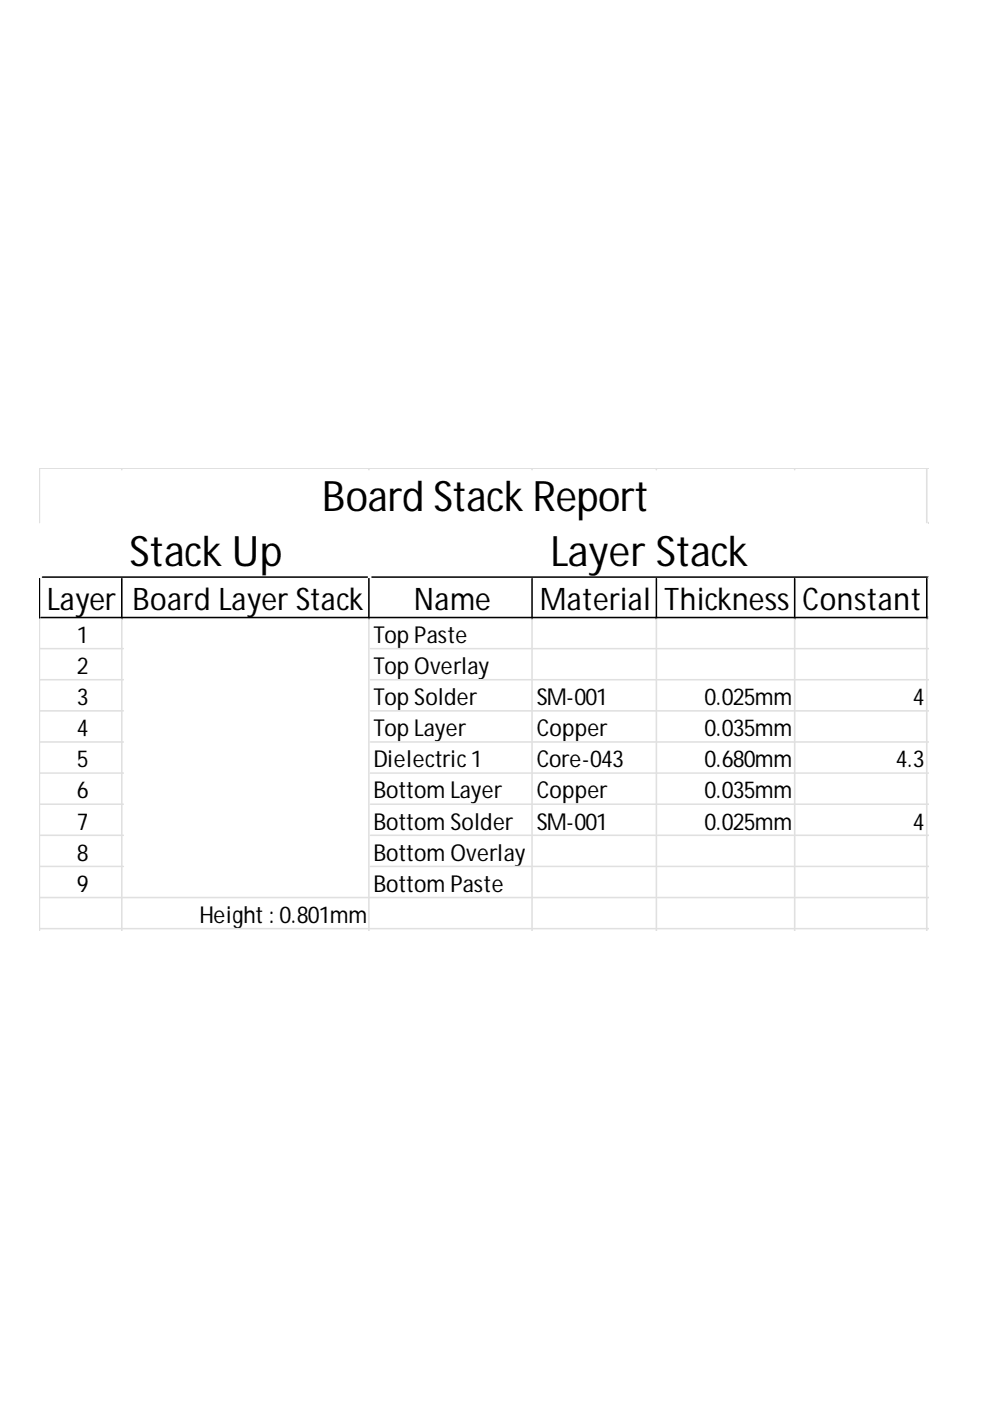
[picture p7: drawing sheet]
<svg xmlns="http://www.w3.org/2000/svg" width="210mm" height="297mm" viewBox="0 0 210 297" stroke-linecap="round" stroke-linejoin="round" font-family="sans-serif">
<defs><g id="words">
<g font-size="8.9">
<text x="68.3" y="108.4">Board StackReport</text>
<text x="27.5" y="119.9">Stack Up</text>
<text x="116.8" y="119.9">Layer Stack</text>
</g>
<g font-size="6.6">
<text x="10" y="129.3">Layer</text>
<text x="28.1" y="129.3">Board Layer Stack</text>
<text x="87.8" y="129.3">Name</text>
<text x="114.5" y="129.3">Material</text>
<text x="140.8" y="129.3">Thickness</text>
<text x="170.1" y="129.3">Constant</text>
</g>
<g font-size="4.9">
<text x="16.3" y="136.3">1</text>
<text x="79.2" y="136.3">Top Paste</text>
<text x="16.3" y="142.9">2</text>
<text x="79.2" y="142.9">Top Overlay</text>
<text x="16.3" y="149.5">3</text>
<text x="79.2" y="149.5">Top Solder</text>
<text x="113.8" y="149.5">SM-001</text>
<text x="149.4" y="149.5">0.025mm</text>
<text x="193.5" y="149.5">4</text>
<text x="16.3" y="156.1">4</text>
<text x="79.2" y="156.1">Top Layer</text>
<text x="113.8" y="156.1">Copper</text>
<text x="149.4" y="156.1">0.035mm</text>
<text x="16.3" y="162.7">5</text>
<text x="79.2" y="162.7">Dielectric1</text>
<text x="113.8" y="162.7">Core-043</text>
<text x="149.4" y="162.7">0.680mm</text>
<text x="189.9" y="162.7">4.3</text>
<text x="16.3" y="169.3">6</text>
<text x="79.2" y="169.3">Bottom Layer</text>
<text x="113.8" y="169.3">Copper</text>
<text x="149.4" y="169.3">0.035mm</text>
<text x="16.3" y="175.9">7</text>
<text x="79.2" y="175.9">Bottom Solder</text>
<text x="113.8" y="175.9">SM-001</text>
<text x="149.4" y="175.9">0.025mm</text>
<text x="193.5" y="175.9">4</text>
<text x="16.3" y="182.5">8</text>
<text x="79.2" y="182.5">Bottom Overlay</text>
<text x="16.3" y="189.1">9</text>
<text x="79.2" y="189.1">Bottom Paste</text>
<text x="42.3" y="195.7">Height: 0.801mm</text>
</g>
</g></defs>
<g fill="none" stroke="#e0e0e0" stroke-width=".33">
<path d="M25.8 99.3v.3M78.2 99.3v.3M112.8 99.3v.3M139.2 99.3v.3M168.5 99.3v.3M196.5 99.3v11.5M196.9 99.3h-188.5v11.5M196.8 110.8h.1M8.4 131.3v66M8.4 137.5h17.8M25.8 131.3v66M78.2 131.3v66"/>
<path d="M112.8 131.3v66M139.2 131.3v66M168.5 131.3v66M196.5 131.3v66M8.4 144.1h17.8M8.4 150.7h17.8M8.4 157.3h17.8M8.4 163.9h17.8M8.4 170.5h17.8M8.4 177.1h17.8M8.4 183.7h17.8"/>
</g>
<path d="M8.4 122.7v8.6M8.7 130.9h188.1M9 122.4h68.9M25.8 122.7v8.6M78.2 122.7v8.6M78.9 122.4h117.9M112.8 122.7v8.6M139.2 122.7v8.6M168.5 122.7v8.6M196.5 122.7v8.6" fill="none" stroke="#000" stroke-width=".33"/>
<path d="M196.8 110.8l.1 .3z" fill="#e0e0e0"/>
<path d="M196.8 122.4h.1" fill="none" stroke="#e0e0e0" stroke-width=".33"/>
<path d="M196.8 122.4l.1 .3z" fill="#e0e0e0"/>
<path d="M196.8 130.9h.1" fill="none" stroke="#e0e0e0" stroke-width=".33"/>
<path d="M196.8 130.9l.1 .4z" fill="#e0e0e0"/>
<path d="M78.5 137.5h118.4M78.5 144.1h118.4M78.5 150.7h118.4M78.5 157.3h118.4M78.5 163.9h118.4M78.5 170.5h118.4M78.5 177.1h118.4M8.4 190.3h188.5M8.4 196.9h188.5M78.5 183.7h118.4" fill="none" stroke="#e0e0e0" stroke-width=".33"/>
<use href="#words"/>
</svg>
